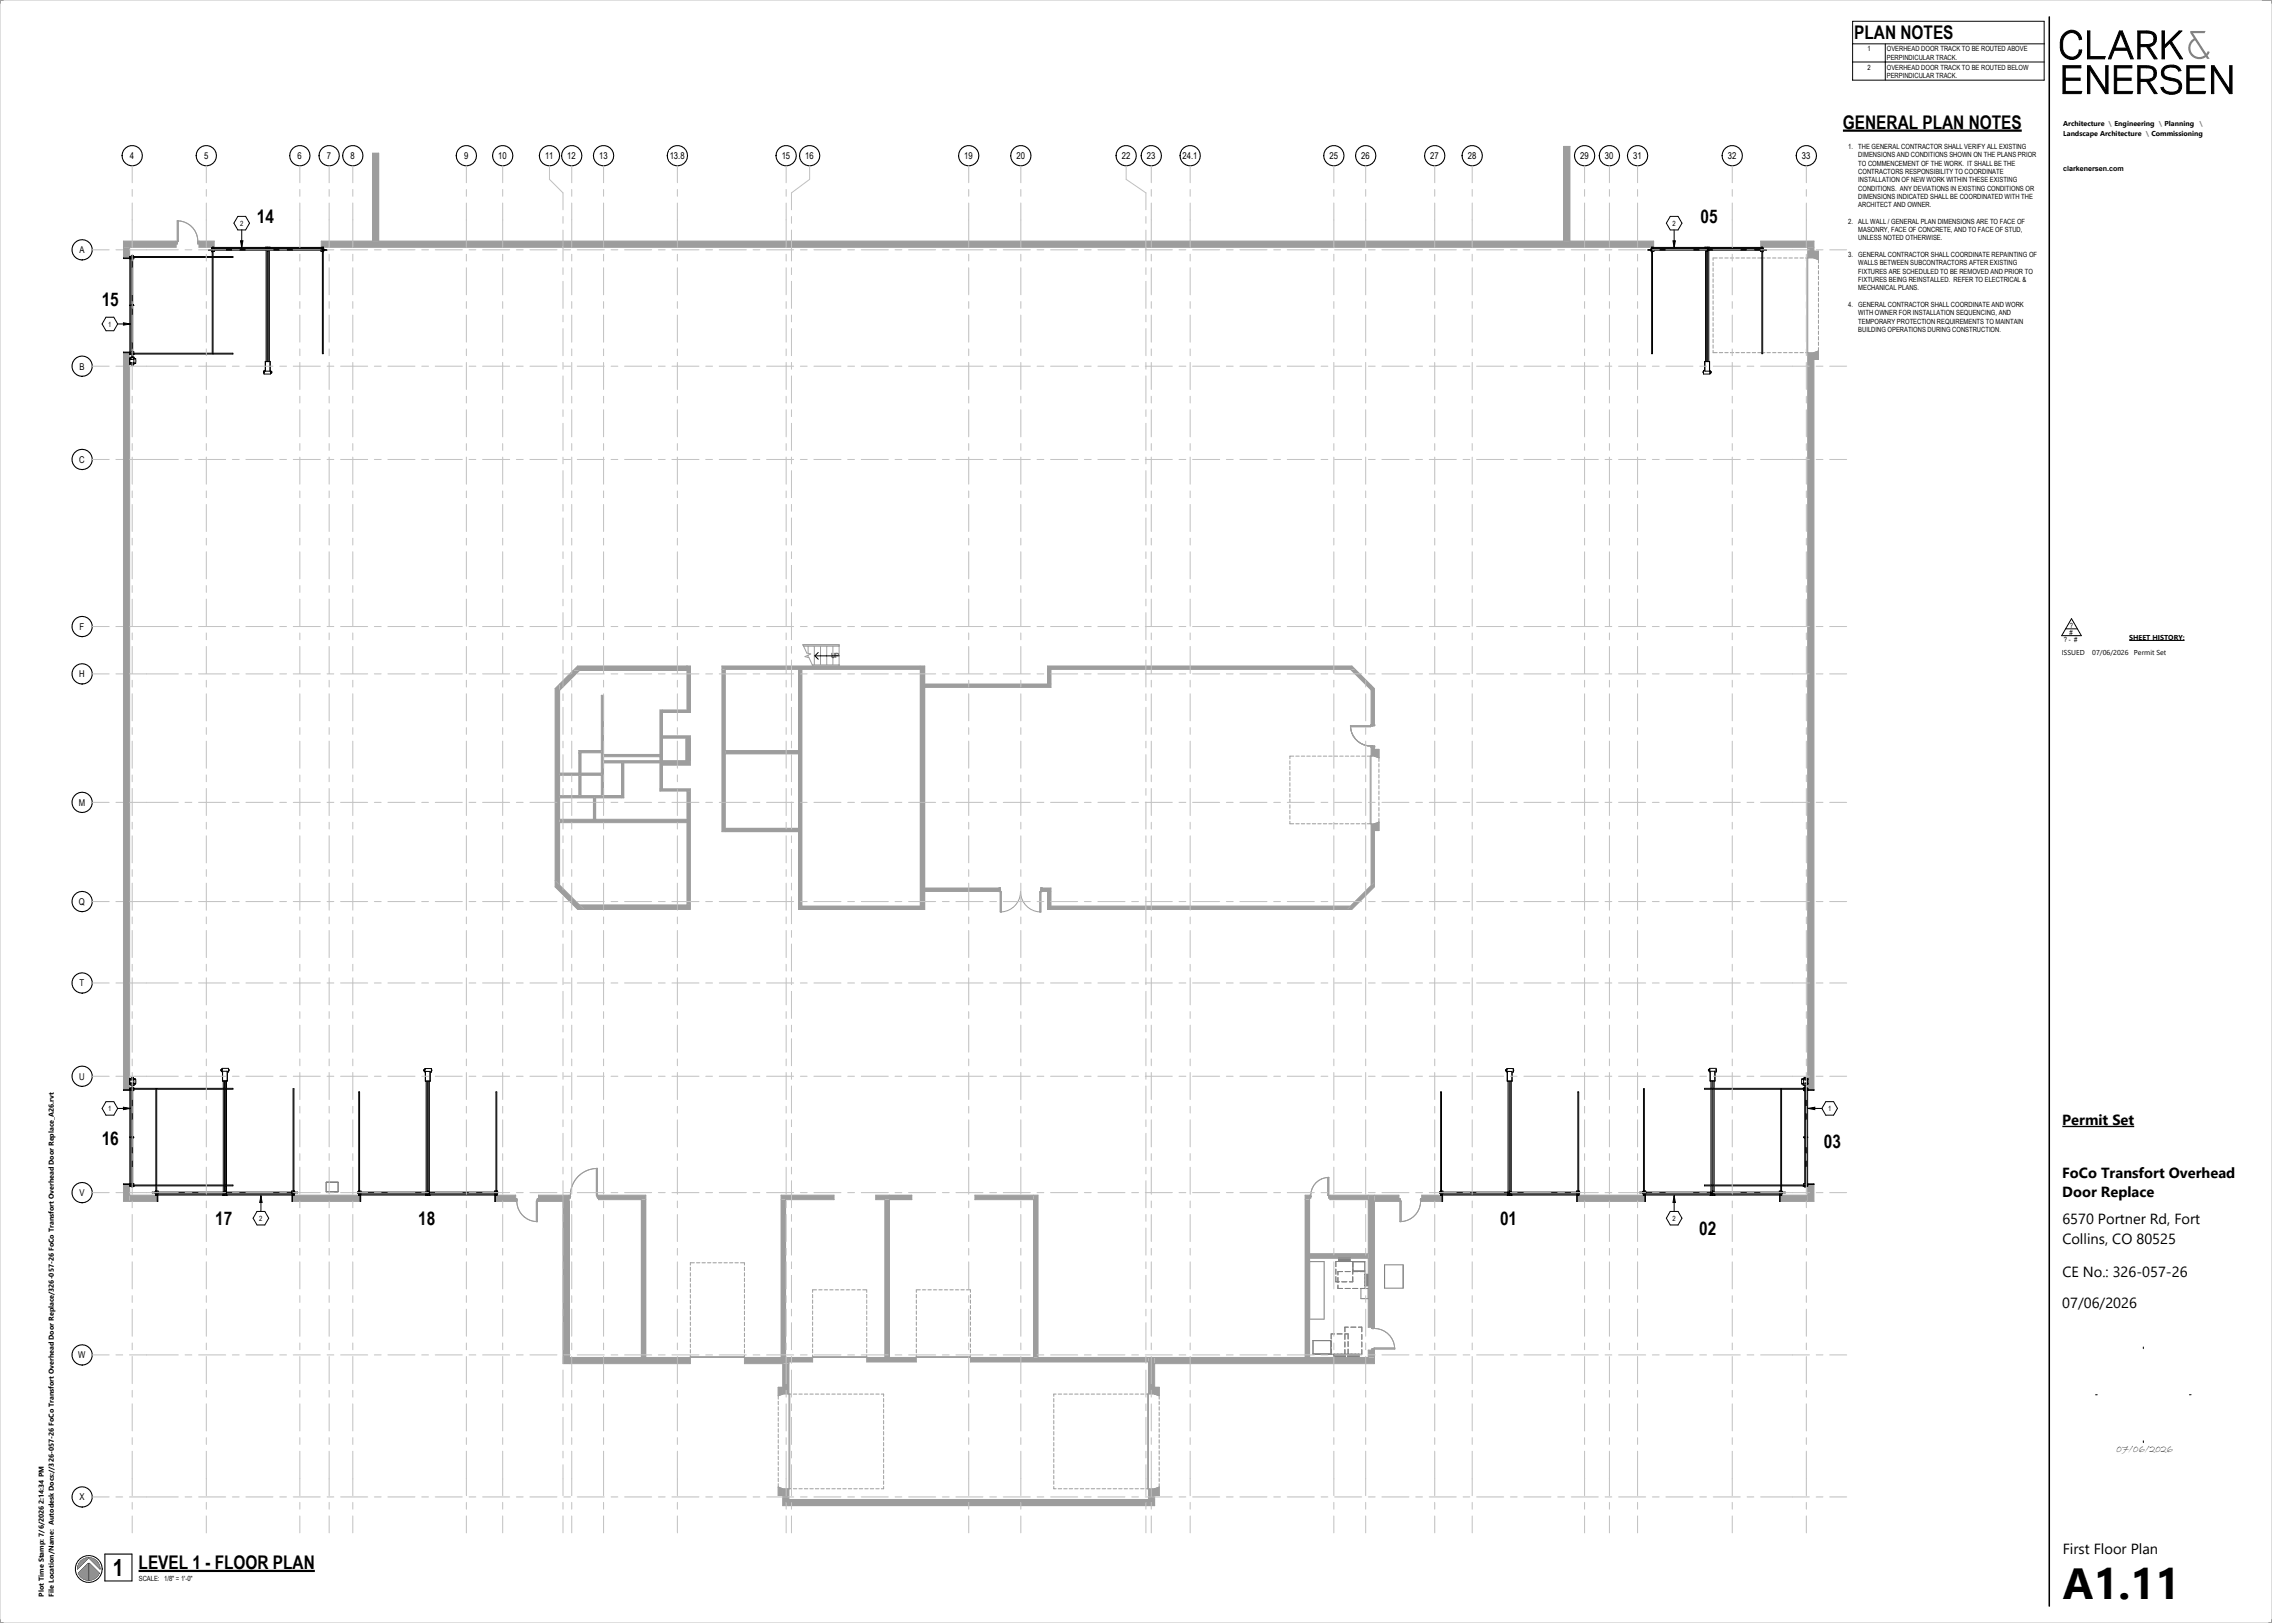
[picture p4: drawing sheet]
<svg xmlns="http://www.w3.org/2000/svg" width="1067mm" height="762mm" viewBox="0 0 1067 762" stroke-linecap="round" stroke-linejoin="round" font-family="sans-serif">
<defs><g id="words">
<text font-size="20.5" x="969" y="751">A1.11</text>
<text font-size="11.1" x="53" y="740">1</text>
<g font-size="8.8">
<text x="871" y="18">PLAN NOTES</text>
<text x="865" y="60">GENERAL PLAN NOTES</text>
<text x="121" y="105">14</text>
<text x="798" y="105">05</text>
<text x="48" y="144">15</text>
<text x="48" y="538">16</text>
<text x="856" y="539">03</text>
<text x="101" y="575">17</text>
<text x="196" y="575">18</text>
<text x="704" y="575">01</text>
<text x="798" y="580">02</text>
<text x="65" y="737">LEVEL 1 - FLOOR PLAN</text>
</g>
<g font-size="6.9">
<text x="968" y="528">Permit Set</text>
<text x="968" y="553">FoCo Transfort Overhead</text>
<text x="968" y="562">Door Replace</text>
<text x="968" y="575">6570 Portner Rd, Fort</text>
<text x="968" y="584">Collins, CO 80525</text>
<text x="968" y="600">CE No.: 326-057-26</text>
<text x="968" y="614">07/06/2026</text>
<text x="969" y="730">First Floor Plan</text>
</g>
<text font-size="4.9" x="994" y="682">07/06/2026</text>
<g font-size="4.4">
<text x="61" y="75">4</text>
<text x="96" y="75">5</text>
<text x="140" y="75">6</text>
<text x="153" y="75">7</text>
<text x="165" y="75">8</text>
<text x="218" y="75">9</text>
<text x="234" y="75">10</text>
<text x="256" y="75">11</text>
<text x="266" y="75">12</text>
<text x="281" y="75">13</text>
<text x="314" y="75">13.8</text>
<text x="367" y="75">15</text>
<text x="378" y="75">16</text>
<text x="453" y="75">19</text>
<text x="477" y="75">20</text>
<text x="527" y="75">22</text>
<text x="538" y="75">23</text>
<text x="555" y="75">24.1</text>
<text x="624" y="75">25</text>
<text x="639" y="75">26</text>
<text x="672" y="75">27</text>
<text x="689" y="75">28</text>
<text x="742" y="75">29</text>
<text x="754" y="75">30</text>
<text x="767" y="75">31</text>
<text x="811" y="75">32</text>
<text x="846" y="75">33</text>
<text x="37" y="119">A</text>
<text x="37" y="173">B</text>
<text x="37" y="217">C</text>
<text x="37" y="296">F</text>
<text x="37" y="318">H</text>
<text x="37" y="378">M</text>
<text x="37" y="425">Q</text>
<text x="37" y="463">T</text>
<text x="37" y="507">U</text>
<text x="37" y="561">V</text>
<text x="37" y="638">W</text>
<text x="37" y="704">X</text>
</g>
<g font-size="3.4">
<text x="877" y="24">1</text>
<text x="886" y="24">OVERHEAD DOOR TRACK TO BE ROUTED ABOVE</text>
<text x="886" y="28">PERPINDICULAR TRACK.</text>
<text x="877" y="33">2</text>
<text x="886" y="33">OVERHEAD DOOR TRACK TO BE ROUTED BELOW</text>
<text x="886" y="37">PERPINDICULAR TRACK.</text>
<text x="969" y="59">Architecture \ Engineering \ Planning</text>
<text x="969" y="64">Landscape Architecture \ Commissioning</text>
<text x="868" y="70">1.</text>
<text x="873" y="70">THE GENERAL CONTRACTOR SHALL VERIFY ALL EXISTING</text>
<text x="873" y="74">DIMENSIONS AND CONDITIONS SHOWN ON THE PLANS PRIOR</text>
<text x="873" y="78">TO COMMENCEMENT OF THE WORK. IT SHALL BE THE</text>
<text x="873" y="82">CONTRACTORS RESPONSIBILITY TO COORDINATE</text>
<text x="969" y="80">clarkenersen.com</text>
<text x="873" y="86">INSTALLATION OF NEW WORK WITHIN THESE EXISTING</text>
<text x="873" y="89">CONDITIONS. ANY DEVIATIONS IN EXISTING CONDITIONS OR</text>
<text x="873" y="93">DIMENSIONS INDICATED SHALL BE COORDINATED WITH THE</text>
<text x="873" y="97">ARCHITECT AND OWNER.</text>
<text x="113" y="106">2</text>
<text x="785" y="106">2</text>
<text x="868" y="105">2.</text>
<text x="873" y="105">ALL WALL / GENERAL PLAN DIMENSIONS ARE TO FACE OF</text>
<text x="873" y="109">MASONRY, FACE OF CONCRETE, AND TO FACE OF STUD,</text>
<text x="873" y="113">UNLESS NOTED OTHERWISE.</text>
<text x="868" y="121">3.</text>
<text x="873" y="121">GENERAL CONTRACTOR SHALL COORDINATE REPAINTING OF</text>
<text x="873" y="125">WALLS BETWEEN SUBCONTRACTORS AFTER EXISTING</text>
<text x="873" y="128">FIXTURES ARE SCHEDULED TO BE REMOVED AND PRIOR TO</text>
<text x="873" y="132">FIXTURES BEING REINSTALLED. REFER TO ELECTRICAL &amp;</text>
<text x="873" y="136">MECHANICAL PLANS.</text>
<text x="868" y="144">4.</text>
<text x="873" y="144">GENERAL CONTRACTOR SHALL COORDINATE AND WORK</text>
<text x="873" y="148">WITH OWNER FOR INSTALLATION SEQUENCING, AND</text>
<text x="51" y="153">1</text>
<text x="873" y="152">TEMPORARY PROTECTION REQUIREMENTS TO MAINTAIN</text>
<text x="873" y="156">BUILDING OPERATIONS DURING CONSTRUCTION.</text>
<text x="972" y="298">#</text>
<text x="972" y="295">?</text>
<text x="969" y="301">? - #</text>
<text x="1000" y="300">SHEET HISTORY:</text>
<text x="390" y="309">UP</text>
<text x="968" y="308">ISSUED</text>
<text x="982" y="308">07/06/2026</text>
<text x="1002" y="308">Permit Set</text>
<text x="51" y="522">1</text>
<text x="858" y="522">1</text>
<text x="122" y="573">2</text>
<text x="785" y="573">2</text>
<text x="65" y="742">SCALE: 1/8&quot; = 1'-0&quot;</text>
<text x="21" y="750" transform="rotate(-90 21 750)">Plot Time Stamp: 7/6/2026 2:14:34 PM</text>
<text x="25" y="750" transform="rotate(-90 25 750)">File Location/Name: Autodesk Docs://326-057-26 FoCo Transfort Overhead Door Replace/326-057-26 FoCo Transfort Overhead Door Replace_A26.rvt</text>
</g>
<text font-size="3.4" fill="#808080" x="1033" y="59">\</text>
</g></defs>
<g fill="#808080">
<path d="M626 636h6v1h-6z"/>
<path d="M633 636h5v1h-5z"/>
<path d="M641 598h1v6h-1z"/>
<path d="M629 591h5v1h-5z"/>
</g>
<g fill="#9d9d9d">
<path d="M264 564h3v76h-3z"/>
<path d="M370 704h172v3h-172z"/>
<path d="M542 637h103v3h-103z"/>
<path d="M613 563h2v74h-2z"/>
<path d="M615 589h27v2h-27z"/>
<path d="M281 561h22v2h-22z"/>
<path d="M301 563h2v74h-2z"/>
<path d="M411 561h7v2h-7z"/>
<path d="M367 563h2v74h-2z"/>
<path d="M415 563h3v74h-3z"/>
<path d="M485 561h2v76h-2z"/>
<path d="M458 561h27v2h-27z"/>
<path d="M418 561h10v2h-10z"/>
<path d="M367 561h25v2h-25z"/>
<path d="M852 118h2v4l-2-1z"/>
<path d="M852 166l2-1v4h-2z"/>
<path d="M365 698l3 1v3h-3z"/>
<path d="M365 651h3v4h-3z"/>
<path d="M542 651h2v4h-2z"/>
<path d="M542 699l2-1v4h-2z"/>
<path d="M261 323l2-2v95l-2-3z"/>
<path d="M272 425h52v2h-50z"/>
<path d="M492 313h143l1 1h-144z"/>
<path d="M263 321l6-6h3l-9 9z"/>
<path d="M261 413l13 14h-3l-10-11z"/>
<path d="M634 314h2l8 8v2z"/>
<path d="M633 427l12-13v2l-10 11z"/>
<path d="M323 313h1v21h-1z"/>
<path d="M339 314h2v76h-2z"/>
<path d="M375 314h2v113h-2z"/>
<path d="M432 313h2v114h-2z"/>
<path d="M492 314h1v7h-1z"/>
<path d="M434 321h59v2h-59z"/>
<path d="M377 425h55v2h-55z"/>
<path d="M269 315l2-2h52v2z"/>
<path d="M341 352h34v2h-34z"/>
<path d="M341 389h34v1h-34z"/>
<path d="M339 313h93v1h-93z"/>
<path d="M492 419h1v8h-1z"/>
<path d="M493 425h141l-1 2h-140z"/>
<path d="M645 387l2-1v4h-2z"/>
<path d="M645 352h2v4l-2-1z"/>
<path d="M263 385h60v1h-60z"/>
<path d="M310 370h14v1h-14z"/>
<path d="M310 333h1v37h-1z"/>
<path d="M311 357h13v2h-13z"/>
<path d="M311 345h13v2h-13z"/>
<path d="M311 333h12v1h-12z"/>
<path d="M323 371h1v54h-1z"/>
<path d="M322 347h2v10h-2z"/>
<path d="M283 357h27v1h-27z"/>
<path d="M283 354h27v1h-27z"/>
<path d="M272 352h10v1h-10z"/>
<path d="M282 326h1v48h-1z"/>
<path d="M263 363h19v1h-19z"/>
<path d="M263 374h20v1h-20z"/>
<path d="M292 358h1v17h-1z"/>
<path d="M279 375h1v10h-1z"/>
<path d="M283 374h9v1h-9z"/>
<path d="M175 72h3v41h-3z"/>
<path d="M734 69h3v44h-3z"/>
<path d="M827 113v3h25v-3zM151 113v3h625v-3zM93 113v3h8v-3zM58 113v3h25v-3z"/>
<path d="M849 556v8h3v-8zM849 166v346h3v-346zM849 116v5h3v-5z"/>
<path d="M58 556v8h3v-8zM58 166v346h3v-346zM58 116v5h3v-5z"/>
<path d="M253 561v3h14v-3zM233 561v3h9v-3zM137 561v3h32v-3zM61 561v3h13v-3z"/>
<path d="M350 637v3h20v-3zM267 637v3h57v-3z"/>
<path d="M368 699v8h2v-8zM368 640v15h2v-15z"/>
<path d="M539 699v5h3v-5zM539 637v18h3v-18z"/>
<path d="M642 634v3h3v-3zM642 561v62h3v-62z"/>
<path d="M836 561v3h13v-3zM741 561v3h31v-3zM668 561v3h9v-3zM645 561v3h12v-3z"/>
<path d="M667 563v1h1v-1zM657 563v1v-1z"/>
<path d="M624 561v2h18v-2zM613 561v2h2v-2z"/>
<path d="M644 633v1h1v-1zM644 623v1h1v-1z"/>
<path d="M624 561v1v-1zM615 561v1v-1z"/>
<path d="M456 637v2h83v-2zM407 637v2h23v-2zM370 637v2h12v-2z"/>
<path d="M280 561v1h1v-1zM267 561v1h1v-1z"/>
<path d="M242 563v1h1v-1zM252 563v1h1v-1z"/>
<path d="M83 113v2v-2zM93 113v2v-2z"/>
<path d="M644 387v29l1-2v-27zM644 351v4h1v-4zM644 322v18h1v-17z"/>
<path d="M489 417v2h4v-2zM434 417v2h35v-2z"/>
<path d="M489 417v1v1v-2zM469 417v2h1v-2z"/>
<path d="M644 350v1h1v-1zM644 340v1h1v-1z"/>
<path d="M272 364v10h1v-10zM272 353v10h1v-10z"/>
</g>
<g fill="none" stroke="#808080" stroke-width=".47">
<path d="M153 555h6v5h-6zM615 592h7v27h-7zM627 595v-3h8v6M627 596v2M627 599v3h2M628 600v2M629 592v-1h5v1M630 597h-2v2M632 597h2M635 597h3M635 599v3h-1M635 592h6v5h-6"/>
<path d="M639 597h2v8M641 598h1v6h-1M650 594h9v11h-9zM628 603v2h2M630 602h2M632 605h2M635 605h3M639 605h3v5h-3v-5M626 636v1h6v-1M627 626h-2v3M628 626h2M631 626h2v3"/>
<path d="M631 626v3M631 630v2M631 634v2M633 636v1h5v-1M633 630v2M633 633v3M633 623h-2v2M634 623h3M638 623h1v2M639 634v2h-22v-7h8v7M639 626v3M639 630v2"/>
</g>
<g fill="none" stroke="#9d9d9d" stroke-width=".47">
<path d="M175 72h3v41h556v-44h3v44h39v3h-625v-3h24zM58 113h25v3h-22v5h-3zM83 104a10 10 0 0 1 10 9M83 104h1v9h-1M83 104v11M83 114h.1M84 104a10 10 0 0 1 9 9M93 113h.1M93 113v2M93 114h.1M93 113h8v3h-8zM852 118h2v6"/>
<path d="M804 123v2M804 126v1M804 128v2M804 131v2M804 134v1M804 136v2M804 139v1M806 121h-2v1M807 121h2M810 121h1M812 121h2M815 121h2"/>
<path d="M818 121h1M820 121h2M823 121h1M825 121h2M828 121h1M830 121h1M832 121h2M835 121h1M837 121h2M840 121h2M843 121h1M845 121h2"/>
<path d="M848 121h4M848 121v45M852 121v-8h-25v3h22v396h3v-346M852 121l2 1M854 125v1M854 127v2M854 130v1M854 132v2M854 135v1M854 137v2M854 140v2M804 141v2"/>
<path d="M804 144v1M804 146v2M804 149v2M804 152v1M804 154v2M804 157v1M804 159v2M854 143v1M854 145v2M854 148v1M854 150v2M854 153v1"/>
<path d="M854 155v2M854 158v2M58 166h3v346h-3zM804 164v2h2M804 162v1M807 166h2M810 166h1M812 166h2M815 166h2M818 166h1M820 166h2M823 166h1"/>
<path d="M825 166h2M828 166h1M830 166h1M832 166h2M835 166h1M837 166h2M840 166h2M843 166h1M845 166h2M848 166h4M854 161v1M854 163v6h-2"/>
<path d="M854 165l-2 1M323 313v20h-13v21h-27v-28h-1v26h-10v11h-9v-39l9-9h51M341 314h34v38h-34zM377 314h55v111h-55zM377 303h17M379 303v4M379 308v1M381 312h13M382 313l-2-4-2-1 3-1h-2l-2-4h17v10M382 303v9M385 303v9M388 303v9"/>
<path d="M391 303v9M261 323l10-10h53v21h-13v11h13v14h-13v11h13v57h-53l-10-11zM273 353h9v10h-9zM283 355h27v2h-27zM283 358h9v16h-9zM293 358h17v13h13v14h-43v-10h13zM311 347h11v10h-11zM341 354h34v35h-34zM606 357v2M606 360v1M607 355h-1v1M608 355h2"/>
<path d="M611 355h2M614 355h1M616 355h2M619 355h1M621 355h2M624 355h2M626 355h2M629 355h2M632 355h1M634 341a10 10 0 0 0 10 9M634 341h11v-18l-10-10h-143v8h-58v-8h-95v77h36v37h59v-8h36v9M634 355h2"/>
<path d="M637 355h1M639 355h2M642 355h3M643 355v32M644 340v-16l-10-10h-141v9h-59v94h35M644 351v65l-10 9h-141v-8h-4M644 341h.1M644 350h.1M645 341h.1M645 350h.1M645 352h2v5M645 355l2 1"/>
<path d="M645 351h-1v-1h1v5M645 340h-1v1h-10M647 358v2M263 364h9v10h-9zM263 375h16v10h-16zM273 364h9v10h-9zM606 362v2M606 365v2M606 368v1M606 370v2M606 373v1M606 375v2"/>
<path d="M606 378v1M647 361v2M647 364v1M647 366v2M647 369v1M647 371v2M647 374v2M647 377v1M647 379v2M263 386h60v39h-51l-9-9zM606 386v1h1M606 380v2"/>
<path d="M606 383v2M608 387h2M611 387h2M614 387h1M616 387h2M619 387h1M621 387h2M624 387h2M626 387h2M629 387h2M632 387h1M634 387h2"/>
<path d="M637 387h1M639 387h2M642 387h3M645 387v29l-10 11h-143v-8h-4v9M647 386l-2 1M647 384v6h-2M647 382v1M469 419v-2h1v11M489 419v-2v11h-1M488 428a9 9 0 0 1-9-9 9 9 0 0 1-9 9M58 556h3v5h13v3h-16zM280 549a13 13 0 0 0-12 12"/>
<path d="M280 549v12h23v76h64v-76h25v2h-23v74h46v-74h-4v-2h17v2h-10v74h67v-74h-27v-2h29v76h126v-76h2M280 549h.1M280 549v13h1M623 553a8 8 0 0 0-8 8M623 553v8h34v3M623 553h1M624 553a8 8 0 0 0-9 8M624 553v9M137 561h32v3h-32zM242 563h1v1M243 564h-10v-3h9v3M243 563h.1"/>
<path d="M243 564a10 10 0 0 0 9 10M252 574v-10h12v76h60v-4M252 574h.1M252 563h.1M253 563h-1v11M267 561v76h34v-74h-20v-2M268 561h-15v3M268 561v1h-1M268 562h.1M280 562h.1M615 561v28h27v-26h-18v-2M615 561v1"/>
<path d="M615 562h1M616 562h.1M624 562h.1M657 563v11M657 574h1M657 563h1M658 563h.1M658 574v-10h-13v59h-3v-32h-27v46h27v-3h3v6h-103v15M667 563h.1M667 564a10 10 0 0 1-9 10M667 564a10 10 0 0 1-10 10M667 564h10v-3h-9v3"/>
<path d="M668 563h-1v1M741 561h31v3h-31zM836 561h13v-5h3v8h-16zM324 595v2M324 598v1M326 593h-2v1M327 593h2M330 593h1M332 593h2M335 593h1M337 593h2M340 593h2"/>
<path d="M343 593h1M345 593h2M348 593h2v1M350 595v2M350 598v1M324 600v2M324 603v1M324 605v2M324 608v1M324 610v2M324 613v2M324 616v1"/>
<path d="M324 618v2M350 600v2M350 603v1M350 605v2M350 608v1M350 610v2M350 613v2M350 616v1M350 618v2M382 608v1M382 610v2M382 613v2"/>
<path d="M382 616v1M382 618v2M383 606h-1v1M384 606h2M387 606h2M390 606h1M392 606h2M395 606h1M397 606h2M400 606h2M402 606h2M405 606h2v1"/>
<path d="M407 608v1M407 610v2M407 613v2M407 616v1M407 618v2M430 608v1M430 610v2M430 613v2M430 616v1M430 618v2M432 606h-2v1M433 606h2"/>
<path d="M436 606h1M438 606h2M441 606h1M443 606h2M446 606h2M449 606h1M451 606h2M454 606h2v1M456 608v1M456 610v2M456 613v2M456 616v1"/>
<path d="M456 618v2M324 621v1M324 623v2M324 626v2M324 628v2M324 631v2M324 634v1M324 637h26M350 636v4h18v15M350 621v1M350 623v2M350 626v2"/>
<path d="M350 628v2M350 631v2M350 634v1M382 636v3h-12v65h169v-65h-83v-3M382 621v1M382 623v2M382 626v1M382 628v2M382 631v2M382 634v1M382 637h25M407 636v3h23v-3"/>
<path d="M407 621v1M407 623v2M407 626v1M407 628v2M407 631v2M407 634v1M430 621v1M430 623v2M430 626v1M430 628v2M430 631v2M430 634v1"/>
<path d="M430 637h26M456 621v1M456 623v2M456 626v1M456 628v2M456 631v2M456 634v1M644 623v1h1M645 633h.1M645 624h.1M645 624a10 10 0 0 1 10 9M645 623v1"/>
<path d="M655 633h-10v1M655 633h.1M655 633h-11v1M365 658v1M368 655h4M368 651h-3v6M368 655h-3M371 655v44M373 655h1M375 655h2M378 655h1M380 655h2"/>
<path d="M383 655h1M385 655h2M388 655h2M391 655h1M393 655h2M396 655h1M398 655h2M401 655h1M403 655h2M406 655h2M409 655h1M411 655h2"/>
<path d="M414 655h1v1M415 657v1M415 659v2M495 657v1M495 659v2M496 655h-1v1M497 655h1M499 655h2M502 655h2M505 655h1M507 655h2M510 655h1"/>
<path d="M512 655h2M515 655h2M518 655h1M520 655h2M523 655h1M525 655h2M528 655h1M530 655h2M533 655h2M536 655h1M538 655h4M539 655v44"/>
<path d="M542 651h2v6M542 655h2M544 658v1M365 660v2M365 663v2M365 666v1M365 668v2M365 671v1M365 673v2M365 676v2M365 679v1M415 662v1"/>
<path d="M415 664v2M415 667v2M415 670v1M415 672v2M415 675v1M415 677v2M415 680v1M495 662v1M495 664v2M495 667v2M495 670v1M495 672v2"/>
<path d="M495 675v1M495 677v2M495 680v1M544 660v2M544 663v2M544 666v1M544 668v2M544 671v1M544 673v2M544 676v2M544 679v1M365 681v2"/>
<path d="M365 684v1M365 686v2M365 689v1M365 691v2M365 694v2M365 697v5h3M365 698l3 1M368 699v8h174v-8M368 699h4M373 699h1M375 699h2M378 699h1"/>
<path d="M380 699h2M383 699h1M385 699h2M388 699h2M391 699h1M393 699h2M396 699h1M398 699h2M401 699h1M403 699h2M406 699h2M409 699h1"/>
<path d="M411 699h2M415 698v1h-1M415 682v2M415 685v2M415 688v1M415 690v2M415 693v1M415 695v2M495 698v1h1M495 682v2M495 685v2M495 688v1"/>
<path d="M495 690v2M495 693v1M495 695v2M497 699h1M499 699h2M502 699h2M505 699h1M507 699h2M510 699h1M512 699h2M515 699h2M518 699h1"/>
<path d="M520 699h2M523 699h1M525 699h2M528 699h1M530 699h2M533 699h2M536 699h1M538 699h4M544 697v5h-2M544 681v2M544 684v1M544 686v2"/>
<path d="M544 689v1M544 691v2M544 694v2M544 698l-2 1"/>
</g>
<g fill="none" stroke="#000" stroke-width=".47">
<path d="M99 117h-1l1 1M99 117h.1M99 118h.1M100 117h.1M100 117v1M100 118h.1M100 117h51M100 116v1M101 118h24M101 117v1h-1M101 117h24M125 116h.1"/>
<path d="M125 116v54M125 117v53M125 117h1M125 118h1M126 117v1v-1M126 117h-1M126 116h.1M126 118h.1M126 117h.1M126 117v53M126 116v54M127 116v2"/>
<path d="M127 117h24M127 116h.1M151 118h-25M151 117v1M151 116v1M152 117l-1-1v50h1v-50h-52v50v-50v1M152 117v1M152 117h.1M152 117h1l-1 1M775 117h-1l1 1M775 118h.1M775 117h.1"/>
<path d="M775 117v1M776 116v50v-50v1M776 117h51M776 116v1M777 118h24M777 117v1h-1M777 117h24M800 116h.1M801 116v54M801 117h.1M801 118h.1M801 117v53"/>
<path d="M802 117l-1 1M802 117h-1M802 116h.1M802 118h.1M802 117h.1M802 117v53M802 116v54M802 117h25M803 116h.1M827 118h-25M827 117v1M827 116v1"/>
<path d="M828 117l-1-1v50h1v-50h-53l1 2M828 117v1M828 117h.1M828 117h1l-1 1M61 120v46M61 120h.1M61 120v1h39M61 121v45M62 120h1M62 120h.1M62 122v21M63 121v1h-2"/>
<path d="M63 120h.1M100 120h-39v1h-3h3M100 120h9v1h-9M61 143h.1M61 143h2M62 143h1M62 143v22M63 143h-1M63 143h.1M61 170v1M61 170h2M61 169v-1v3h2"/>
<path d="M61 169h.1M61 169h2M61 166h.1M61 166l-3-1h3v1h48h-9M61 165h2v1M62 166h1M62 171h.1M62 171h1M62 169h.1M62 170v1M62 168h1M62 167v1"/>
<path d="M63 171h.1M63 166h-1M63 170h.1M63 169h.1M63 168h-2v1M64 168h-1v3M64 168h.1M64 171h.1M64 171h-3M64 168v3M100 166h-39M124 175h.1"/>
<path d="M124 174h.1M125 174h-1v2h3v-2M125 170h2M127 174v-4h-2v4h2M127 175h.1M127 174v1M127 174h.1M127 175h1h-1M800 175h.1M800 174h.1M800 174v2h3v-6h-3v4h3M800 170h3v4"/>
<path d="M803 174h.1M803 175h.1M803 174v1M803 175h1h-1M383 308h11M383 308l1 2M384 306l-1 2M61 511v46M61 507h.1M61 509h.1M61 506v1M61 507h3"/>
<path d="M61 507h2M61 509h2M61 511h12M61 511h.1M61 511v45M62 511h1M62 506h.1M62 506h1M62 507h.1M62 509h.1M62 509h1M62 512v22"/>
<path d="M62 510v1M63 506h.1M63 511h-1M63 507h.1M63 509h.1M63 511v1h-2M63 506v3h1M63 507l-2-1v3M64 507h.1M64 507v2M64 509h.1M74 511h35h-48v1h-3h3"/>
<path d="M104 502v1M104 503h.1M104 502h.1M104 503h3v4h-2v-4M104 502h3v1v5h-3zM105 508v3M105 511v45M106 508v3M106 511v45M107 503h.1M107 502h.1M199 502v1z"/>
<path d="M199 503h.1M199 502h.1M199 503h3v5h-2v-5M199 502h1M199 502v1M200 503v-1h3v1h-1M200 508v53M201 508v52h-1M201 508v52M202 508v53M203 502h.1M203 502v1"/>
<path d="M707 502v1zM707 503h.1M707 502h.1M707 503h3v5h-2v-5M707 502h1M707 502v1M708 503v-1h3v1h-1M708 508v53M709 508v52h-1M709 508v52M710 508v53M711 502h.1"/>
<path d="M711 502v1M803 502v1M803 503h.1M803 502h.1M803 503h2v5h-2v-5M803 503v-1h3v1h-1M803 507h2M803 508v3M803 511v45M804 508v3M804 511v45M805 508v3"/>
<path d="M805 511v45M806 503h.1M806 502v1M836 511h-36h49v46h-12M846 507h.1M847 507l2-1v3M847 506v3h-1v-2M847 511v1h1M847 507h2M847 511h1M847 506h1M847 506h.1"/>
<path d="M847 509l1 1M847 510v1M847 512v22M848 506h.1M848 507h.1M848 512v22M848 509v2M848 509h.1M848 511v45M848 512h4h-3M848 511h.1M848 509h-1"/>
<path d="M848 511h-11M849 507h.1M849 509h.1M849 507h-3M849 509h-2M61 534h.1M61 534h2h-2M62 534h.1M62 534v22M63 534h-1M847 534h.1M847 534h1"/>
<path d="M847 534v22M848 534v22M848 534h-1h1M849 534h.1M61 556h.1M61 557h.1M61 556h-3h3v1h12M61 556h2M62 557h1M62 557h.1M63 557h.1M73 560h-2h2"/>
<path d="M73 559v1M73 556h-12v1M74 559v2M74 556h35v1h-35M74 560h31M105 560h.1M105 557v4M105 557v3M105 560h1M106 559h.1M106 559v2M106 557v3"/>
<path d="M106 557v4M106 560h.1M106 560h31M138 559h-1v2M138 559h.1M138 559v1M138 560h2h-2M168 560h.1M168 559v1M169 559v2M169 560h31M200 560h.1"/>
<path d="M201 560h.1M201 559h.1M201 559v2M202 560h.1M202 560h30M233 559h-1v2M233 559h.1M233 559v1M234 560h.1M676 560h.1M676 559v1M677 559v2"/>
<path d="M677 560h31M708 560h.1M709 560h.1M709 559h.1M709 559v2M710 560h.1M710 560h30M741 559h-1v2M741 559h.1M741 559v1M742 560h.1M771 560h-1h1"/>
<path d="M772 559v1M772 559h1v2M773 560h30M803 560h.1M803 557v4M804 557v3h-1M804 560h.1M804 559h.1M804 559v2M804 557v3M805 557v4M805 560h.1"/>
<path d="M805 560h30M836 559h-1v2M836 556h-36v1h36M837 556h12l-2 1M837 559h.1M837 559v1M837 560h1h-1M847 557h.1M847 557h1M848 557h.1M848 556h-1M849 556h.1"/>
<path d="M849 556h3h-4M73 561h.1M74 561h64M74 561v3v-3h-1v-50h1l-1 50M74 561h63M104 561h3M106 561h.1M137 561v3v-3h1v-50v50M138 561h.1M168 561h.1M169 561h64M169 561v3v-3h-1v-48h1v48h-1"/>
<path d="M200 561h2M201 561h.1M202 560h-1M233 561l-1 3v-3h1v-48v48M676 561h.1M677 561h64M677 561v3v-3h-1v-48h1v48h-1M708 561h2M709 561h.1M710 560h-1M741 561l-1 3v-3h1v-48v48M772 561h.1"/>
<path d="M772 561h64M772 561l1 3v-3h-1v-50v50M803 561h2M804 561h.1M805 560h-1M836 561v3v-3h1v-50h-1v50h1M837 561h.1"/>
</g>
<circle cx="39" cy="117" r="5" fill="none" stroke="#000" stroke-width=".51"/>
<path d="M37 115h3v5h-3z" fill="#fff"/>
<g fill="none" stroke="#c0c0c0" stroke-width=".47">
<path d="M43 117h8M54 117h4M61 117h23M87 117h3M93 117h13M109 117h3M115 117h13M131 117h4M138 117h12M154 117h3M160 117h13M176 117h3"/>
<path d="M182 117h13M198 117h3M204 117h13M220 117h3M227 117h12M242 117h4M249 117h13M265 117h3M271 117h13M287 117h3M293 117h13M309 117h3"/>
<path d="M315 117h13M331 117h4M338 117h12M354 117h3M360 117h13M376 117h3M382 117h13M398 117h3M404 117h13M420 117h3M427 117h12M442 117h4"/>
<path d="M449 117h13M465 117h3M471 117h13M487 117h3M493 117h13M509 117h3M516 117h12M531 117h4M538 117h12M554 117h3M560 117h13M576 117h3"/>
<path d="M582 117h13M598 117h3M604 117h13M620 117h3M627 117h12M643 117h3M649 117h13M665 117h3M671 117h13M687 117h3M693 117h13M709 117h3"/>
<path d="M716 117h12M731 117h4M738 117h12M754 117h3M760 117h13M776 117h3M782 117h13M798 117h3M804 117h13M820 117h3M827 117h23M853 117h3"/>
<path d="M859 117h8"/>
</g>
<circle cx="62" cy="73" r="5" fill="none" stroke="#000" stroke-width=".51"/>
<path d="M61 71h2v5h-2z" fill="#fff"/>
<g fill="none" stroke="#c0c0c0" stroke-width=".47">
<path d="M62 78v8M62 89v3M62 95v21M62 119v4M62 126v12M62 142v3M62 148v13M62 164v3M62 170v13M62 186v3M62 192v13M62 208v3"/>
<path d="M62 215v12M62 230v4M62 237v13M62 253v3M62 259v13M62 275v3M62 281v13M62 297v3M62 304v12M62 319v4M62 326v12M62 342v3"/>
<path d="M62 348v13M62 364v3M62 370v13M62 386v3M62 392v13M62 408v3M62 415v12M62 431v3M62 437v13M62 453v3M62 459v13M62 475v3"/>
<path d="M62 481v13M62 497v3M62 504v12M62 519v4M62 526v12M62 542v3M62 548v13M62 564v3M62 570v13M62 586v3M62 592v13M62 608v3"/>
<path d="M62 615v12M62 631v3M62 637v13M62 653v3M62 659v13M62 675v3M62 681v21M62 705v4M62 712v8"/>
</g>
<circle cx="97" cy="73" r="5" fill="none" stroke="#000" stroke-width=".51"/>
<path d="M96 71h2v5h-2z" fill="#fff"/>
<g fill="none" stroke="#c0c0c0" stroke-width=".47">
<path d="M97 78v8M97 89v3M97 95v21M97 119v4M97 126v12M97 142v3M97 148v13M97 164v3M97 170v13M97 186v3M97 192v13M97 208v3"/>
<path d="M97 215v12M97 230v4M97 237v13M97 253v3M97 259v13M97 275v3M97 281v13M97 297v3M97 304v12M97 319v4M97 326v12M97 342v3"/>
<path d="M97 348v13M97 364v3M97 370v13M97 386v3M97 392v13M97 408v3M97 415v12M97 431v3M97 437v13M97 453v3M97 459v13M97 475v3"/>
<path d="M97 481v13M97 497v3M97 504v12M97 519v4M97 526v12M97 542v3M97 548v13M97 564v3M97 570v13M97 586v3M97 592v13M97 608v3"/>
<path d="M97 615v12M97 631v3M97 637v13M97 653v3M97 659v13M97 675v3M97 681v21M97 705v4M97 712v8"/>
</g>
<circle cx="155" cy="73" r="5" fill="none" stroke="#000" stroke-width=".51"/>
<path d="M153 71h3v5h-3z" fill="#fff"/>
<g fill="none" stroke="#c0c0c0" stroke-width=".47">
<path d="M155 78v8M155 89v3M155 95v21M155 119v4M155 126v12M155 142v3M155 148v13M155 164v3M155 170v13M155 186v3M155 192v13M155 208v3"/>
<path d="M155 215v12M155 230v4M155 237v13M155 253v3M155 259v13M155 275v3M155 281v13M155 297v3M155 304v12M155 319v4M155 326v12M155 342v3"/>
<path d="M155 348v13M155 364v3M155 370v13M155 386v3M155 392v13M155 408v3M155 415v12M155 431v3M155 437v13M155 453v3M155 459v13M155 475v3"/>
<path d="M155 481v13M155 497v3M155 504v12M155 519v4M155 526v12M155 542v3M155 548v13M155 564v3M155 570v13M155 586v3M155 592v13M155 608v3"/>
<path d="M155 615v12M155 631v3M155 637v13M155 653v3M155 659v13M155 675v3M155 681v21M155 705v4M155 712v8"/>
</g>
<circle cx="219" cy="73" r="5" fill="none" stroke="#000" stroke-width=".51"/>
<path d="M218 71h2v5h-2z" fill="#fff"/>
<g fill="none" stroke="#c0c0c0" stroke-width=".47">
<path d="M219 78v8M219 89v3M219 95v21M219 119v4M219 126v12M219 142v3M219 148v13M219 164v3M219 170v13M219 186v3M219 192v13M219 208v3"/>
<path d="M219 215v12M219 230v4M219 237v13M219 253v3M219 259v13M219 275v3M219 281v13M219 297v3M219 304v12M219 319v4M219 326v12M219 342v3"/>
<path d="M219 348v13M219 364v3M219 370v13M219 386v3M219 392v13M219 408v3M219 415v12M219 431v3M219 437v13M219 453v3M219 459v13M219 475v3"/>
<path d="M219 481v13M219 497v3M219 504v12M219 519v4M219 526v12M219 542v3M219 548v13M219 564v3M219 570v13M219 586v3M219 592v13M219 608v3"/>
<path d="M219 615v12M219 631v3M219 637v13M219 653v3M219 659v13M219 675v3M219 681v21M219 705v4M219 712v8"/>
</g>
<circle cx="283" cy="73" r="5" fill="none" stroke="#000" stroke-width=".51"/>
<path d="M281 71h4v5h-4z" fill="#fff"/>
<g fill="none" stroke="#c0c0c0" stroke-width=".47">
<path d="M283 78v8M283 89v3M283 95v21M283 119v4M283 126v12M283 142v3M283 148v13M283 164v3M283 170v13M283 186v3M283 192v13M283 208v3"/>
<path d="M283 215v12M283 230v4M283 237v13M283 253v3M283 259v13M283 275v3M283 281v13M283 297v3M283 304v12M283 319v4M283 326v12M283 342v3"/>
<path d="M283 348v13M283 364v3M283 370v13M283 386v3M283 392v13M283 408v3M283 415v12M283 431v3M283 437v13M283 453v3M283 459v13M283 475v3"/>
<path d="M283 481v13M283 497v3M283 504v12M283 519v4M283 526v12M283 542v3M283 548v13M283 564v3M283 570v13M283 586v3M283 592v13M283 608v3"/>
<path d="M283 615v12M283 631v3M283 637v13M283 653v3M283 659v13M283 675v3M283 681v21M283 705v4M283 712v8"/>
</g>
<circle cx="369" cy="73" r="5" fill="none" stroke="#000" stroke-width=".51"/>
<path d="M367 71h4v5h-4z" fill="#fff"/>
<g fill="none" stroke="#c0c0c0" stroke-width=".47">
<path d="M369 78v8M369 89v3M369 95v21M369 119v4M369 126v12M369 142v3M369 148v13M369 164v3M369 170v13M369 186v3M369 192v13M369 208v3"/>
<path d="M369 215v12M369 230v4M369 237v13M369 253v3M369 259v13M369 275v3M369 281v13M369 297v3M369 304v12M369 319v4M369 326v12M369 342v3"/>
<path d="M369 348v13M369 364v3M369 370v13M369 386v3M369 392v13M369 408v3M369 415v12M369 431v3M369 437v13M369 453v3M369 459v13M369 475v3"/>
<path d="M369 481v13M369 497v3M369 504v12M369 519v4M369 526v12M369 542v3M369 548v13M369 564v3M369 570v13M369 586v3M369 592v13M369 608v3"/>
<path d="M369 615v12M369 631v3M369 637v13M369 653v3M369 659v13M369 675v3M369 681v21M369 705v4M369 712v8"/>
</g>
<circle cx="455" cy="73" r="5" fill="none" stroke="#000" stroke-width=".51"/>
<path d="M453 71h4v5h-4z" fill="#fff"/>
<g fill="none" stroke="#c0c0c0" stroke-width=".47">
<path d="M455 78v8M455 89v3M455 95v21M455 119v4M455 126v12M455 142v3M455 148v13M455 164v3M455 170v13M455 186v3M455 192v13M455 208v3"/>
<path d="M455 215v12M455 230v4M455 237v13M455 253v3M455 259v13M455 275v3M455 281v13M455 297v3M455 304v12M455 319v4M455 326v12M455 342v3"/>
<path d="M455 348v13M455 364v3M455 370v13M455 386v3M455 392v13M455 408v3M455 415v12M455 431v3M455 437v13M455 453v3M455 459v13M455 475v3"/>
<path d="M455 481v13M455 497v3M455 504v12M455 519v4M455 526v12M455 542v3M455 548v13M455 564v3M455 570v13M455 586v3M455 592v13M455 608v3"/>
<path d="M455 615v12M455 631v3M455 637v13M455 653v3M455 659v13M455 675v3M455 681v21M455 705v4M455 712v8"/>
</g>
<circle cx="541" cy="73" r="5" fill="none" stroke="#000" stroke-width=".51"/>
<path d="M538 71h5v5h-5z" fill="#fff"/>
<g fill="none" stroke="#c0c0c0" stroke-width=".47">
<path d="M541 78v8M541 89v3M541 95v21M541 119v4M541 126v12M541 142v3M541 148v13M541 164v3M541 170v13M541 186v3M541 192v13M541 208v3"/>
<path d="M541 215v12M541 230v4M541 237v13M541 253v3M541 259v13M541 275v3M541 281v13M541 297v3M541 304v12M541 319v4M541 326v12M541 342v3"/>
<path d="M541 348v13M541 364v3M541 370v13M541 386v3M541 392v13M541 408v3M541 415v12M541 431v3M541 437v13M541 453v3M541 459v13M541 475v3"/>
<path d="M541 481v13M541 497v3M541 504v12M541 519v4M541 526v12M541 542v3M541 548v13M541 564v3M541 570v13M541 586v3M541 592v13M541 608v3"/>
<path d="M541 615v12M541 631v3M541 637v13M541 653v3M541 659v13M541 675v3M541 681v21M541 705v4M541 712v8"/>
</g>
<circle cx="626" cy="73" r="5" fill="none" stroke="#000" stroke-width=".51"/>
<path d="M624 71h4v5h-4z" fill="#fff"/>
<g fill="none" stroke="#c0c0c0" stroke-width=".47">
<path d="M626 78v8M626 89v3M626 95v21M626 119v4M626 126v12M626 142v3M626 148v13M626 164v3M626 170v13M626 186v3M626 192v13M626 208v3"/>
<path d="M626 215v12M626 230v4M626 237v13M626 253v3M626 259v13M626 275v3M626 281v13M626 297v3M626 304v12M626 319v4M626 326v12M626 342v3"/>
<path d="M626 348v13M626 364v3M626 370v13M626 386v3M626 392v13M626 408v3M626 415v12M626 431v3M626 437v13M626 453v3M626 459v13M626 475v3"/>
<path d="M626 481v13M626 497v3M626 504v12M626 519v4M626 526v12M626 542v3M626 548v13M626 564v3M626 570v13M626 586v3M626 592v13M626 608v3"/>
<path d="M626 615v12M626 631v3M626 637v13M626 653v3M626 659v13M626 675v3M626 681v21M626 705v4M626 712v8"/>
</g>
<circle cx="691" cy="73" r="5" fill="none" stroke="#000" stroke-width=".51"/>
<path d="M689 71h4v5h-4z" fill="#fff"/>
<g fill="none" stroke="#c0c0c0" stroke-width=".47">
<path d="M691 78v8M691 89v3M691 95v21M691 119v4M691 126v12M691 142v3M691 148v13M691 164v3M691 170v13M691 186v3M691 192v13M691 208v3"/>
<path d="M691 215v12M691 230v4M691 237v13M691 253v3M691 259v13M691 275v3M691 281v13M691 297v3M691 304v12M691 319v4M691 326v12M691 342v3"/>
<path d="M691 348v13M691 364v3M691 370v13M691 386v3M691 392v13M691 408v3M691 415v12M691 431v3M691 437v13M691 453v3M691 459v13M691 475v3"/>
<path d="M691 481v13M691 497v3M691 504v12M691 519v4M691 526v12M691 542v3M691 548v13M691 564v3M691 570v13M691 586v3M691 592v13M691 608v3"/>
<path d="M691 615v12M691 631v3M691 637v13M691 653v3M691 659v13M691 675v3M691 681v21M691 705v4M691 712v8"/>
</g>
<circle cx="756" cy="73" r="5" fill="none" stroke="#000" stroke-width=".51"/>
<path d="M754 71h4v5h-4z" fill="#fff"/>
<g fill="none" stroke="#c0c0c0" stroke-width=".47">
<path d="M756 78v8M756 89v3M756 95v21M756 119v4M756 126v12M756 142v3M756 148v13M756 164v3M756 170v13M756 186v3M756 192v13M756 208v3"/>
<path d="M756 215v12M756 230v4M756 237v13M756 253v3M756 259v13M756 275v3M756 281v13M756 297v3M756 304v12M756 319v4M756 326v12M756 342v3"/>
<path d="M756 348v13M756 364v3M756 370v13M756 386v3M756 392v13M756 408v3M756 415v12M756 431v3M756 437v13M756 453v3M756 459v13M756 475v3"/>
<path d="M756 481v13M756 497v3M756 504v12M756 519v4M756 526v12M756 542v3M756 548v13M756 564v3M756 570v13M756 586v3M756 592v13M756 608v3"/>
<path d="M756 615v12M756 631v3M756 637v13M756 653v3M756 659v13M756 675v3M756 681v21M756 705v4M756 712v8"/>
</g>
<circle cx="813" cy="73" r="5" fill="none" stroke="#000" stroke-width=".51"/>
<path d="M811 71h4v5h-4z" fill="#fff"/>
<g fill="none" stroke="#c0c0c0" stroke-width=".47">
<path d="M813 78v8M813 89v3M813 95v21M813 119v4M813 126v12M813 142v3M813 148v13M813 164v3M813 170v13M813 186v3M813 192v13M813 208v3"/>
<path d="M813 215v12M813 230v4M813 237v13M813 253v3M813 259v13M813 275v3M813 281v13M813 297v3M813 304v12M813 319v4M813 326v12M813 342v3"/>
<path d="M813 348v13M813 364v3M813 370v13M813 386v3M813 392v13M813 408v3M813 415v12M813 431v3M813 437v13M813 453v3M813 459v13M813 475v3"/>
<path d="M813 481v13M813 497v3M813 504v12M813 519v4M813 526v12M813 542v3M813 548v13M813 564v3M813 570v13M813 586v3M813 592v13M813 608v3"/>
<path d="M813 615v12M813 631v3M813 637v13M813 653v3M813 659v13M813 675v3M813 681v21M813 705v4M813 712v8"/>
</g>
<circle cx="848" cy="73" r="5" fill="none" stroke="#000" stroke-width=".51"/>
<path d="M846 71h4v5h-4z" fill="#fff"/>
<g fill="none" stroke="#c0c0c0" stroke-width=".47">
<path d="M848 78v8M848 89v3M848 95v21M848 119v4M848 126v12M848 142v3M848 148v13M848 164v3M848 170v13M848 186v3M848 192v13M848 208v3"/>
<path d="M848 215v12M848 230v4M848 237v13M848 253v3M848 259v13M848 275v3M848 281v13M848 297v3M848 304v12M848 319v4M848 326v12M848 342v3"/>
<path d="M848 348v13M848 364v3M848 370v13M848 386v3M848 392v13M848 408v3M848 415v12M848 431v3M848 437v13M848 453v3M848 459v13M848 475v3"/>
<path d="M848 481v13M848 497v3M848 504v12M848 519v4M848 526v12M848 542v3M848 548v13M848 564v3M848 570v13M848 586v3M848 592v13M848 608v3"/>
<path d="M848 615v12M848 631v3M848 637v13M848 653v3M848 659v13M848 675v3M848 681v21M848 705v4M848 712v8"/>
</g>
<circle cx="39" cy="172" r="5" fill="none" stroke="#000" stroke-width=".51"/>
<path d="M37 169h3v5h-3z" fill="#fff"/>
<g fill="none" stroke="#c0c0c0" stroke-width=".47">
<path d="M43 172h8M54 172h4M61 172h23M87 172h3M93 172h13M109 172h3M115 172h13M131 172h4M138 172h12M154 172h3M160 172h13M176 172h3"/>
<path d="M182 172h13M198 172h3M204 172h13M220 172h3M227 172h12M242 172h4M249 172h13M265 172h3M271 172h13M287 172h3M293 172h13M309 172h3"/>
<path d="M315 172h13M331 172h4M338 172h12M354 172h3M360 172h13M376 172h3M382 172h13M398 172h3M404 172h13M420 172h3M427 172h12M442 172h4"/>
<path d="M449 172h13M465 172h3M471 172h13M487 172h3M493 172h13M509 172h3M516 172h12M531 172h4M538 172h12M554 172h3M560 172h13M576 172h3"/>
<path d="M582 172h13M598 172h3M604 172h13M620 172h3M627 172h12M643 172h3M649 172h13M665 172h3M671 172h13M687 172h3M693 172h13M709 172h3"/>
<path d="M716 172h12M731 172h4M738 172h12M754 172h3M760 172h13M776 172h3M782 172h13M798 172h3M804 172h13M820 172h3M827 172h23M853 172h3"/>
<path d="M859 172h8"/>
</g>
<circle cx="39" cy="216" r="5" fill="none" stroke="#000" stroke-width=".51"/>
<path d="M37 213h3v5h-3z" fill="#fff"/>
<g fill="none" stroke="#c0c0c0" stroke-width=".47">
<path d="M43 216h8M54 216h4M61 216h23M87 216h3M93 216h13M109 216h3M115 216h13M131 216h4M138 216h12M154 216h3M160 216h13M176 216h3"/>
<path d="M182 216h13M198 216h3M204 216h13M220 216h3M227 216h12M242 216h4M249 216h13M265 216h3M271 216h13M287 216h3M293 216h13M309 216h3"/>
<path d="M315 216h13M331 216h4M338 216h12M354 216h3M360 216h13M376 216h3M382 216h13M398 216h3M404 216h13M420 216h3M427 216h12M442 216h4"/>
<path d="M449 216h13M465 216h3M471 216h13M487 216h3M493 216h13M509 216h3M516 216h12M531 216h4M538 216h12M554 216h3M560 216h13M576 216h3"/>
<path d="M582 216h13M598 216h3M604 216h13M620 216h3M627 216h12M643 216h3M649 216h13M665 216h3M671 216h13M687 216h3M693 216h13M709 216h3"/>
<path d="M716 216h12M731 216h4M738 216h12M754 216h3M760 216h13M776 216h3M782 216h13M798 216h3M804 216h13M820 216h3M827 216h23M853 216h3"/>
<path d="M859 216h8"/>
</g>
<circle cx="39" cy="294" r="5" fill="none" stroke="#000" stroke-width=".51"/>
<path d="M37 292h3v5h-3z" fill="#fff"/>
<g fill="none" stroke="#c0c0c0" stroke-width=".47">
<path d="M43 294h8M54 294h4M61 294h23M87 294h3M93 294h13M109 294h3M115 294h13M131 294h4M138 294h12M154 294h3M160 294h13M176 294h3"/>
<path d="M182 294h13M198 294h3M204 294h13M220 294h3M227 294h12M242 294h4M249 294h13M265 294h3M271 294h13M287 294h3M293 294h13M309 294h3"/>
<path d="M315 294h13M331 294h4M338 294h12M354 294h3M360 294h13M376 294h3M382 294h13M398 294h3M404 294h13M420 294h3M427 294h12M442 294h4"/>
<path d="M449 294h13M465 294h3M471 294h13M487 294h3M493 294h13M509 294h3M516 294h12M531 294h4M538 294h12M554 294h3M560 294h13M576 294h3"/>
<path d="M582 294h13M598 294h3M604 294h13M620 294h3M627 294h12M643 294h3M649 294h13M665 294h3M671 294h13M687 294h3M693 294h13M709 294h3"/>
<path d="M716 294h12M731 294h4M738 294h12M754 294h3M760 294h13M776 294h3M782 294h13M798 294h3M804 294h13M820 294h3M827 294h23M853 294h3"/>
<path d="M859 294h8"/>
</g>
<circle cx="39" cy="377" r="5" fill="none" stroke="#000" stroke-width=".51"/>
<path d="M37 374h3v5h-3z" fill="#fff"/>
<g fill="none" stroke="#c0c0c0" stroke-width=".47">
<path d="M43 377h8M54 377h4M61 377h23M87 377h3M93 377h13M109 377h3M115 377h13M131 377h4M138 377h12M154 377h3M160 377h13M176 377h3"/>
<path d="M182 377h13M198 377h3M204 377h13M220 377h3M227 377h12M242 377h4M249 377h13M265 377h3M271 377h13M287 377h3M293 377h13M309 377h3"/>
<path d="M315 377h13M331 377h4M338 377h12M354 377h3M360 377h13M376 377h3M382 377h13M398 377h3M404 377h13M420 377h3M427 377h12M442 377h4"/>
<path d="M449 377h13M465 377h3M471 377h13M487 377h3M493 377h13M509 377h3M516 377h12M531 377h4M538 377h12M554 377h3M560 377h13M576 377h3"/>
<path d="M582 377h13M598 377h3M604 377h13M620 377h3M627 377h12M643 377h3M649 377h13M665 377h3M671 377h13M687 377h3M693 377h13M709 377h3"/>
<path d="M716 377h12M731 377h4M738 377h12M754 377h3M760 377h13M776 377h3M782 377h13M798 377h3M804 377h13M820 377h3M827 377h23M853 377h3"/>
<path d="M859 377h8"/>
</g>
<circle cx="39" cy="462" r="5" fill="none" stroke="#000" stroke-width=".51"/>
<path d="M37 459h3v5h-3z" fill="#fff"/>
<g fill="none" stroke="#c0c0c0" stroke-width=".47">
<path d="M43 462h8M54 462h4M61 462h23M87 462h3M93 462h13M109 462h3M115 462h13M131 462h4M138 462h12M154 462h3M160 462h13M176 462h3"/>
<path d="M182 462h13M198 462h3M204 462h13M220 462h3M227 462h12M242 462h4M249 462h13M265 462h3M271 462h13M287 462h3M293 462h13M309 462h3"/>
<path d="M315 462h13M331 462h4M338 462h12M354 462h3M360 462h13M376 462h3M382 462h13M398 462h3M404 462h13M420 462h3M427 462h12M442 462h4"/>
<path d="M449 462h13M465 462h3M471 462h13M487 462h3M493 462h13M509 462h3M516 462h12M531 462h4M538 462h12M554 462h3M560 462h13M576 462h3"/>
<path d="M582 462h13M598 462h3M604 462h13M620 462h3M627 462h12M643 462h3M649 462h13M665 462h3M671 462h13M687 462h3M693 462h13M709 462h3"/>
<path d="M716 462h12M731 462h4M738 462h12M754 462h3M760 462h13M776 462h3M782 462h13M798 462h3M804 462h13M820 462h3M827 462h23M853 462h3"/>
<path d="M859 462h8"/>
</g>
<circle cx="39" cy="505" r="5" fill="none" stroke="#000" stroke-width=".51"/>
<path d="M37 503h3v5h-3z" fill="#fff"/>
<g fill="none" stroke="#c0c0c0" stroke-width=".47">
<path d="M43 505h8M54 505h4M61 505h23M87 505h3M93 505h13M109 505h3M115 505h13M131 505h4M138 505h12M154 505h3M160 505h13M176 505h3"/>
<path d="M182 505h13M198 505h3M204 505h13M220 505h3M227 505h12M242 505h4M249 505h13M265 505h3M271 505h13M287 505h3M293 505h13M309 505h3"/>
<path d="M315 505h13M331 505h4M338 505h12M354 505h3M360 505h13M376 505h3M382 505h13M398 505h3M404 505h13M420 505h3M427 505h12M442 505h4"/>
<path d="M449 505h13M465 505h3M471 505h13M487 505h3M493 505h13M509 505h3M516 505h12M531 505h4M538 505h12M554 505h3M560 505h13M576 505h3"/>
<path d="M582 505h13M598 505h3M604 505h13M620 505h3M627 505h12M643 505h3M649 505h13M665 505h3M671 505h13M687 505h3M693 505h13M709 505h3"/>
<path d="M716 505h12M731 505h4M738 505h12M754 505h3M760 505h13M776 505h3M782 505h13M798 505h3M804 505h13M820 505h3M827 505h23M853 505h3"/>
<path d="M859 505h8"/>
</g>
<circle cx="39" cy="560" r="5" fill="none" stroke="#000" stroke-width=".51"/>
<path d="M37 557h3v5h-3z" fill="#fff"/>
<g fill="none" stroke="#c0c0c0" stroke-width=".47">
<path d="M43 560h8M54 560h4M61 560h23M87 560h3M93 560h13M109 560h3M115 560h13M131 560h4M138 560h12M154 560h3M160 560h13M176 560h3"/>
<path d="M182 560h13M198 560h3M204 560h13M220 560h3M227 560h12M242 560h4M249 560h13M265 560h3M271 560h13M287 560h3M293 560h13M309 560h3"/>
<path d="M315 560h13M331 560h4M338 560h12M354 560h3M360 560h13M376 560h3M382 560h13M398 560h3M404 560h13M420 560h3M427 560h12M442 560h4"/>
<path d="M449 560h13M465 560h3M471 560h13M487 560h3M493 560h13M509 560h3M516 560h12M531 560h4M538 560h12M554 560h3M560 560h13M576 560h3"/>
<path d="M582 560h13M598 560h3M604 560h13M620 560h3M627 560h12M643 560h3M649 560h13M665 560h3M671 560h13M687 560h3M693 560h13M709 560h3"/>
<path d="M716 560h12M731 560h4M738 560h12M754 560h3M760 560h13M776 560h3M782 560h13M798 560h3M804 560h13M820 560h3M827 560h23M853 560h3"/>
<path d="M859 560h8"/>
</g>
<circle cx="39" cy="636" r="5" fill="none" stroke="#000" stroke-width=".51"/>
<path d="M37 634h3v5h-3z" fill="#fff"/>
<g fill="none" stroke="#c0c0c0" stroke-width=".47">
<path d="M43 636h8M54 636h4M61 636h23M87 636h3M93 636h13M109 636h3M115 636h13M131 636h4M138 636h12M154 636h3M160 636h13M176 636h3"/>
<path d="M182 636h13M198 636h3M204 636h13M220 636h3M227 636h12M242 636h4M249 636h13M265 636h3M271 636h13M287 636h3M293 636h13M309 636h3"/>
<path d="M315 636h13M331 636h4M338 636h12M354 636h3M360 636h13M376 636h3M382 636h13M398 636h3M404 636h13M420 636h3M427 636h12M442 636h4"/>
<path d="M449 636h13M465 636h3M471 636h13M487 636h3M493 636h13M509 636h3M516 636h12M531 636h4M538 636h12M554 636h3M560 636h13M576 636h3"/>
<path d="M582 636h13M598 636h3M604 636h13M620 636h3M627 636h12M643 636h3M649 636h13M665 636h3M671 636h13M687 636h3M693 636h13M709 636h3"/>
<path d="M716 636h12M731 636h4M738 636h12M754 636h3M760 636h13M776 636h3M782 636h13M798 636h3M804 636h13M820 636h3M827 636h23M853 636h3"/>
<path d="M859 636h8"/>
</g>
<circle cx="39" cy="703" r="5" fill="none" stroke="#000" stroke-width=".51"/>
<path d="M37 700h3v5h-3z" fill="#fff"/>
<g fill="none" stroke="#c0c0c0" stroke-width=".47">
<path d="M43 703h8M54 703h4M61 703h23M87 703h3M93 703h13M109 703h3M115 703h13M131 703h4M138 703h12M154 703h3M160 703h13M176 703h3"/>
<path d="M182 703h13M198 703h3M204 703h13M220 703h3M227 703h12M242 703h4M249 703h13M265 703h3M271 703h13M287 703h3M293 703h13M309 703h3"/>
<path d="M315 703h13M331 703h4M338 703h12M354 703h3M360 703h13M376 703h3M382 703h13M398 703h3M404 703h13M420 703h3M427 703h12M442 703h4"/>
<path d="M449 703h13M465 703h3M471 703h13M487 703h3M493 703h13M509 703h3M516 703h12M531 703h4M538 703h12M554 703h3M560 703h13M576 703h3"/>
<path d="M582 703h13M598 703h3M604 703h13M620 703h3M627 703h12M643 703h3M649 703h13M665 703h3M671 703h13M687 703h3M693 703h13M709 703h3"/>
<path d="M716 703h12M731 703h4M738 703h12M754 703h3M760 703h13M776 703h3M782 703h13M798 703h3M804 703h13M820 703h3M827 703h23M853 703h3"/>
<path d="M859 703h8"/>
</g>
<circle cx="141" cy="73" r="5" fill="none" stroke="#000" stroke-width=".51"/>
<path d="M140 71h2v5h-2z" fill="#fff"/>
<g fill="none" stroke="#c0c0c0" stroke-width=".47">
<path d="M141 78v8M141 89v3M141 95v21M141 119v4M141 126v12M141 142v3M141 148v13M141 164v3M141 170v13M141 186v3M141 192v13M141 208v3"/>
<path d="M141 215v12M141 230v4M141 237v13M141 253v3M141 259v13M141 275v3M141 281v13M141 297v3M141 304v12M141 319v4M141 326v12M141 342v3"/>
<path d="M141 348v13M141 364v3M141 370v13M141 386v3M141 392v13M141 408v3M141 415v12M141 431v3M141 437v13M141 453v3M141 459v13M141 475v3"/>
<path d="M141 481v13M141 497v3M141 504v12M141 519v4M141 526v12M141 542v3M141 548v13M141 564v3M141 570v13M141 586v3M141 592v13M141 608v3"/>
<path d="M141 615v12M141 631v3M141 637v13M141 653v3M141 659v13M141 675v3M141 681v21M141 705v4M141 712v8"/>
</g>
<circle cx="166" cy="73" r="5" fill="none" stroke="#000" stroke-width=".51"/>
<path d="M165 71h2v5h-2z" fill="#fff"/>
<g fill="none" stroke="#c0c0c0" stroke-width=".47">
<path d="M166 78v8M166 89v3M166 95v21M166 119v4M166 126v12M166 142v3M166 148v13M166 164v3M166 170v13M166 186v3M166 192v13M166 208v3"/>
<path d="M166 215v12M166 230v4M166 237v13M166 253v3M166 259v13M166 275v3M166 281v13M166 297v3M166 304v12M166 319v4M166 326v12M166 342v3"/>
<path d="M166 348v13M166 364v3M166 370v13M166 386v3M166 392v13M166 408v3M166 415v12M166 431v3M166 437v13M166 453v3M166 459v13M166 475v3"/>
<path d="M166 481v13M166 497v3M166 504v12M166 519v4M166 526v12M166 542v3M166 548v13M166 564v3M166 570v13M166 586v3M166 592v13M166 608v3"/>
<path d="M166 615v12M166 631v3M166 637v13M166 653v3M166 659v13M166 675v3M166 681v21M166 705v4M166 712v8"/>
</g>
<circle cx="236" cy="73" r="5" fill="none" stroke="#000" stroke-width=".51"/>
<path d="M234 71h4v5h-4z" fill="#fff"/>
<g fill="none" stroke="#c0c0c0" stroke-width=".47">
<path d="M236 78v8M236 89v3M236 95v21M236 119v4M236 126v12M236 142v3M236 148v13M236 164v3M236 170v13M236 186v3M236 192v13M236 208v3"/>
<path d="M236 215v12M236 230v4M236 237v13M236 253v3M236 259v13M236 275v3M236 281v13M236 297v3M236 304v12M236 319v4M236 326v12M236 342v3"/>
<path d="M236 348v13M236 364v3M236 370v13M236 386v3M236 392v13M236 408v3M236 415v12M236 431v3M236 437v13M236 453v3M236 459v13M236 475v3"/>
<path d="M236 481v13M236 497v3M236 504v12M236 519v4M236 526v12M236 542v3M236 548v13M236 564v3M236 570v13M236 586v3M236 592v13M236 608v3"/>
<path d="M236 615v12M236 631v3M236 637v13M236 653v3M236 659v13M236 675v3M236 681v21M236 705v4M236 712v8"/>
</g>
<circle cx="268" cy="73" r="5" fill="none" stroke="#000" stroke-width=".51"/>
<path d="M266 71h4v5h-4z" fill="#fff"/>
<g fill="none" stroke="#c0c0c0" stroke-width=".47">
<path d="M268 78v8M268 89v3M268 95v21M268 119v4M268 126v12M268 142v3M268 148v13M268 164v3M268 170v13M268 186v3M268 192v13M268 208v3"/>
<path d="M268 215v12M268 230v4M268 237v13M268 253v3M268 259v13M268 275v3M268 281v13M268 297v3M268 304v12M268 319v4M268 326v12M268 342v3"/>
<path d="M268 348v13M268 364v3M268 370v13M268 386v3M268 392v13M268 408v3M268 415v12M268 431v3M268 437v13M268 453v3M268 459v13M268 475v3"/>
<path d="M268 481v13M268 497v3M268 504v12M268 519v4M268 526v12M268 542v3M268 548v13M268 564v3M268 570v13M268 586v3M268 592v13M268 608v3"/>
<path d="M268 615v12M268 631v3M268 637v13M268 653v3M268 659v13M268 675v3M268 681v21M268 705v4M268 712v8"/>
</g>
<circle cx="318" cy="73" r="5" fill="none" stroke="#000" stroke-width=".51"/>
<path d="M314 71h8v5h-8z" fill="#fff"/>
<g fill="none" stroke="#c0c0c0" stroke-width=".47">
<path d="M318 78v8M318 89v3M318 95v21M318 119v4M318 126v12M318 142v3M318 148v13M318 164v3M318 170v13M318 186v3M318 192v13M318 208v3"/>
<path d="M318 215v12M318 230v4M318 237v13M318 253v3M318 259v13M318 275v3M318 281v13M318 297v3M318 304v12M318 319v4M318 326v12M318 342v3"/>
<path d="M318 348v13M318 364v3M318 370v13M318 386v3M318 392v13M318 408v3M318 415v12M318 431v3M318 437v13M318 453v3M318 459v13M318 475v3"/>
<path d="M318 481v13M318 497v3M318 504v12M318 519v4M318 526v12M318 542v3M318 548v13M318 564v3M318 570v13M318 586v3M318 592v13M318 608v3"/>
<path d="M318 615v12M318 631v3M318 637v13M318 653v3M318 659v13M318 675v3M318 681v21M318 705v4M318 712v8"/>
</g>
<circle cx="380" cy="73" r="5" fill="none" stroke="#000" stroke-width=".51"/>
<path d="M378 71h4v5h-4z" fill="#fff"/>
<g fill="none" stroke="#c0c0c0" stroke-width=".47">
<path d="M380 78v6l-8 7v7M372 102v3M372 108v15M372 126v3M372 132v13M372 148v3M372 154v13M372 170v3M372 177v12M372 192v4M372 199v12M372 215v3"/>
<path d="M372 221v13M372 237v3M372 243v13M372 259v3M372 265v13M372 281v3M372 288v12M372 304v3M372 310v13M372 326v3M372 332v13M372 348v3"/>
<path d="M372 354v13M372 370v3M372 377v12M372 392v4M372 399v12M372 415v3M372 421v13M372 437v3M372 443v13M372 459v3M372 465v13M372 481v3"/>
<path d="M372 488v12M372 504v3M372 510v13M372 526v3M372 532v13M372 548v3M372 554v13M372 570v3M372 577v12M372 592v4M372 599v12M372 615v3"/>
<path d="M372 621v13M372 637v3M372 643v13M372 659v3M372 665v13M372 681v4M372 688v14M372 705v4M372 712v8"/>
</g>
<circle cx="479" cy="73" r="5" fill="none" stroke="#000" stroke-width=".51"/>
<path d="M477 71h4v5h-4z" fill="#fff"/>
<g fill="none" stroke="#c0c0c0" stroke-width=".47">
<path d="M479 78v8M479 89v3M479 95v21M479 119v4M479 126v12M479 142v3M479 148v13M479 164v3M479 170v13M479 186v3M479 192v13M479 208v3"/>
<path d="M479 215v12M479 230v4M479 237v13M479 253v3M479 259v13M479 275v3M479 281v13M479 297v3M479 304v12M479 319v4M479 326v12M479 342v3"/>
<path d="M479 348v13M479 364v3M479 370v13M479 386v3M479 392v13M479 408v3M479 415v12M479 431v3M479 437v13M479 453v3M479 459v13M479 475v3"/>
<path d="M479 481v13M479 497v3M479 504v12M479 519v4M479 526v12M479 542v3M479 548v13M479 564v3M479 570v13M479 586v3M479 592v13M479 608v3"/>
<path d="M479 615v12M479 631v3M479 637v13M479 653v3M479 659v13M479 675v3M479 681v21M479 705v4M479 712v8"/>
</g>
<circle cx="529" cy="73" r="5" fill="none" stroke="#000" stroke-width=".51"/>
<path d="M527 71h4v5h-4z" fill="#fff"/>
<g fill="none" stroke="#c0c0c0" stroke-width=".47">
<path d="M529 78v6l9 7v7M538 102v3M538 108v15M538 126v3M538 132v13M538 148v3M538 154v13M538 170v3M538 177v12M538 192v4M538 199v12M538 215v3"/>
<path d="M538 221v13M538 237v3M538 243v13M538 259v3M538 265v13M538 281v3M538 288v12M538 304v3M538 310v13M538 326v3M538 332v13M538 348v3"/>
<path d="M538 354v13M538 370v3M538 377v12M538 392v4M538 399v12M538 415v3M538 421v13M538 437v3M538 443v13M538 459v3M538 465v13M538 481v3"/>
<path d="M538 488v12M538 504v3M538 510v13M538 526v3M538 532v13M538 548v3M538 554v13M538 570v3M538 577v12M538 592v4M538 599v12M538 615v3"/>
<path d="M538 621v13M538 637v3M538 643v13M538 659v3M538 665v13M538 681v4M538 688v14M538 705v4M538 712v8"/>
</g>
<circle cx="559" cy="73" r="5" fill="none" stroke="#000" stroke-width=".51"/>
<path d="M555 71h7v5h-7z" fill="#fff"/>
<g fill="none" stroke="#c0c0c0" stroke-width=".47">
<path d="M559 78v8M559 89v3M559 95v21M559 119v4M559 126v12M559 142v3M559 148v13M559 164v3M559 170v13M559 186v3M559 192v13M559 208v3"/>
<path d="M559 215v12M559 230v4M559 237v13M559 253v3M559 259v13M559 275v3M559 281v13M559 297v3M559 304v12M559 319v4M559 326v12M559 342v3"/>
<path d="M559 348v13M559 364v3M559 370v13M559 386v3M559 392v13M559 408v3M559 415v12M559 431v3M559 437v13M559 453v3M559 459v13M559 475v3"/>
<path d="M559 481v13M559 497v3M559 504v12M559 519v4M559 526v12M559 542v3M559 548v13M559 564v3M559 570v13M559 586v3M559 592v13M559 608v3"/>
<path d="M559 615v12M559 631v3M559 637v13M559 653v3M559 659v13M559 675v3M559 681v21M559 705v4M559 712v8"/>
</g>
<circle cx="641" cy="73" r="5" fill="none" stroke="#000" stroke-width=".51"/>
<path d="M639 71h4v5h-4z" fill="#fff"/>
<g fill="none" stroke="#c0c0c0" stroke-width=".47">
<path d="M641 78v8M641 89v3M641 95v21M641 119v4M641 126v12M641 142v3M641 148v13M641 164v3M641 170v13M641 186v3M641 192v13M641 208v3"/>
<path d="M641 215v12M641 230v4M641 237v13M641 253v3M641 259v13M641 275v3M641 281v13M641 297v3M641 304v12M641 319v4M641 326v12M641 342v3"/>
<path d="M641 348v13M641 364v3M641 370v13M641 386v3M641 392v13M641 408v3M641 415v12M641 431v3M641 437v13M641 453v3M641 459v13M641 475v3"/>
<path d="M641 481v13M641 497v3M641 504v12M641 519v4M641 526v12M641 542v3M641 548v13M641 564v3M641 570v13M641 586v3M641 592v13M641 608v3"/>
<path d="M641 615v12M641 631v3M641 637v13M641 653v3M641 659v13M641 675v3M641 681v21M641 705v4M641 712v8"/>
</g>
<circle cx="674" cy="73" r="5" fill="none" stroke="#000" stroke-width=".51"/>
<path d="M672 71h4v5h-4z" fill="#fff"/>
<g fill="none" stroke="#c0c0c0" stroke-width=".47">
<path d="M674 78v8M674 89v3M674 95v21M674 119v4M674 126v12M674 142v3M674 148v13M674 164v3M674 170v13M674 186v3M674 192v13M674 208v3"/>
<path d="M674 215v12M674 230v4M674 237v13M674 253v3M674 259v13M674 275v3M674 281v13M674 297v3M674 304v12M674 319v4M674 326v12M674 342v3"/>
<path d="M674 348v13M674 364v3M674 370v13M674 386v3M674 392v13M674 408v3M674 415v12M674 431v3M674 437v13M674 453v3M674 459v13M674 475v3"/>
<path d="M674 481v13M674 497v3M674 504v12M674 519v4M674 526v12M674 542v3M674 548v13M674 564v3M674 570v13M674 586v3M674 592v13M674 608v3"/>
<path d="M674 615v12M674 631v3M674 637v13M674 653v3M674 659v13M674 675v3M674 681v21M674 705v4M674 712v8"/>
</g>
<circle cx="744" cy="73" r="5" fill="none" stroke="#000" stroke-width=".51"/>
<path d="M742 71h4v5h-4z" fill="#fff"/>
<g fill="none" stroke="#c0c0c0" stroke-width=".47">
<path d="M744 78v8M744 89v3M744 95v21M744 119v4M744 126v12M744 142v3M744 148v13M744 164v3M744 170v13M744 186v3M744 192v13M744 208v3"/>
<path d="M744 215v12M744 230v4M744 237v13M744 253v3M744 259v13M744 275v3M744 281v13M744 297v3M744 304v12M744 319v4M744 326v12M744 342v3"/>
<path d="M744 348v13M744 364v3M744 370v13M744 386v3M744 392v13M744 408v3M744 415v12M744 431v3M744 437v13M744 453v3M744 459v13M744 475v3"/>
<path d="M744 481v13M744 497v3M744 504v12M744 519v4M744 526v12M744 542v3M744 548v13M744 564v3M744 570v13M744 586v3M744 592v13M744 608v3"/>
<path d="M744 615v12M744 631v3M744 637v13M744 653v3M744 659v13M744 675v3M744 681v21M744 705v4M744 712v8"/>
</g>
<circle cx="769" cy="73" r="5" fill="none" stroke="#000" stroke-width=".51"/>
<path d="M767 71h4v5h-4z" fill="#fff"/>
<g fill="none" stroke="#c0c0c0" stroke-width=".47">
<path d="M769 78v8M769 89v3M769 95v21M769 119v4M769 126v12M769 142v3M769 148v13M769 164v3M769 170v13M769 186v3M769 192v13M769 208v3"/>
<path d="M769 215v12M769 230v4M769 237v13M769 253v3M769 259v13M769 275v3M769 281v13M769 297v3M769 304v12M769 319v4M769 326v12M769 342v3"/>
<path d="M769 348v13M769 364v3M769 370v13M769 386v3M769 392v13M769 408v3M769 415v12M769 431v3M769 437v13M769 453v3M769 459v13M769 475v3"/>
<path d="M769 481v13M769 497v3M769 504v12M769 519v4M769 526v12M769 542v3M769 548v13M769 564v3M769 570v13M769 586v3M769 592v13M769 608v3"/>
<path d="M769 615v12M769 631v3M769 637v13M769 653v3M769 659v13M769 675v3M769 681v21M769 705v4M769 712v8"/>
</g>
<circle cx="258" cy="73" r="5" fill="none" stroke="#000" stroke-width=".51"/>
<path d="M256 71h4v5h-4z" fill="#fff"/>
<g fill="none" stroke="#c0c0c0" stroke-width=".47">
<path d="M258 78v6l6 7v7M264 102v3M264 108v15M264 126v3M264 132v13M264 148v3M264 154v13M264 170v3M264 177v12M264 192v4M264 199v12M264 215v3"/>
<path d="M264 221v13M264 237v3M264 243v13M264 259v3M264 265v13M264 281v3M264 288v12M264 304v3M264 310v13M264 326v3M264 332v13M264 348v3"/>
<path d="M264 354v13M264 370v3M264 377v12M264 392v4M264 399v12M264 415v3M264 421v13M264 437v3M264 443v13M264 459v3M264 465v13M264 481v3"/>
<path d="M264 488v12M264 504v3M264 510v13M264 526v3M264 532v13M264 548v3M264 554v13M264 570v3M264 577v12M264 592v4M264 599v12M264 615v3"/>
<path d="M264 621v13M264 637v3M264 643v13M264 659v3M264 665v13M264 681v4M264 688v14M264 705v4M264 712v8"/>
</g>
<circle cx="39" cy="316" r="5" fill="none" stroke="#000" stroke-width=".51"/>
<path d="M37 314h3v5h-3z" fill="#fff"/>
<g fill="none" stroke="#c0c0c0" stroke-width=".47">
<path d="M43 316h8M54 316h4M61 316h23M87 316h3M93 316h13M109 316h3M115 316h13M131 316h4M138 316h12M154 316h3M160 316h13M176 316h3"/>
<path d="M182 316h13M198 316h3M204 316h13M220 316h3M227 316h12M242 316h4M249 316h13M265 316h3M271 316h13M287 316h3M293 316h13M309 316h3"/>
<path d="M315 316h13M331 316h4M338 316h12M354 316h3M360 316h13M376 316h3M382 316h13M398 316h3M404 316h13M420 316h3M427 316h12M442 316h4"/>
<path d="M449 316h13M465 316h3M471 316h13M487 316h3M493 316h13M509 316h3M516 316h12M531 316h4M538 316h12M554 316h3M560 316h13M576 316h3"/>
<path d="M582 316h13M598 316h3M604 316h13M620 316h3M627 316h12M643 316h3M649 316h13M665 316h3M671 316h13M687 316h3M693 316h13M709 316h3"/>
<path d="M716 316h12M731 316h4M738 316h12M754 316h3M760 316h13M776 316h3M782 316h13M798 316h3M804 316h13M820 316h3M827 316h23M853 316h3"/>
<path d="M859 316h8"/>
</g>
<circle cx="39" cy="423" r="5" fill="none" stroke="#000" stroke-width=".51"/>
<path d="M37 421h3v5h-3z" fill="#fff"/>
<g fill="none" stroke="#c0c0c0" stroke-width=".47">
<path d="M43 423h8M54 423h4M61 423h23M87 423h3M93 423h13M109 423h3M115 423h13M131 423h4M138 423h12M154 423h3M160 423h13M176 423h3"/>
<path d="M182 423h13M198 423h3M204 423h13M220 423h3M227 423h12M242 423h4M249 423h13M265 423h3M271 423h13M287 423h3M293 423h13M309 423h3"/>
<path d="M315 423h13M331 423h4M338 423h12M354 423h3M360 423h13M376 423h3M382 423h13M398 423h3M404 423h13M420 423h3M427 423h12M442 423h4"/>
<path d="M449 423h13M465 423h3M471 423h13M487 423h3M493 423h13M509 423h3M516 423h12M531 423h4M538 423h12M554 423h3M560 423h13M576 423h3"/>
<path d="M582 423h13M598 423h3M604 423h13M620 423h3M627 423h12M643 423h3M649 423h13M665 423h3M671 423h13M687 423h3M693 423h13M709 423h3"/>
<path d="M716 423h12M731 423h4M738 423h12M754 423h3M760 423h13M776 423h3M782 423h13M798 423h3M804 423h13M820 423h3M827 423h23M853 423h3"/>
<path d="M859 423h8"/>
</g>
<path d="M58 520h3l-3 1z" fill="#000"/>
<path d="M50 517h3l2 3-2 4h-3l-2-4zM58 520h3l-3 1zM55 520h6" fill="none" stroke="#000" stroke-width=".47"/>
<path d="M51 518h1v4h-1z" fill="#fff"/>
<path d="M849 520h3v1z" fill="#000"/>
<path d="M857 517h4l2 3-2 4h-4l-2-4zM849 520h3v1zM849 520h6" fill="none" stroke="#000" stroke-width=".47"/>
<path d="M858 518h2v4h-2z" fill="#fff"/>
<path d="M786 113h1l-1 3z" fill="#000"/>
<path d="M784 102h4l2 3-2 3h-4l-2-3zM786 113h1l-1 3zM786 108v8" fill="none" stroke="#000" stroke-width=".47"/>
<path d="M785 103h2v4h-2z" fill="#fff"/>
<path d="M113 113h1v3z" fill="#000"/>
<path d="M112 102h3l2 3-2 3h-3l-2-3zM113 113h1v3zM114 108v8" fill="none" stroke="#000" stroke-width=".47"/>
<path d="M113 103h1v4h-1z" fill="#fff"/>
<path d="M58 152h3l-3 1z" fill="#000"/>
<path d="M50 149h3l2 3-2 3h-3l-2-3zM55 152h6M58 152h3l-3 1z" fill="none" stroke="#000" stroke-width=".47"/>
<path d="M51 150h1v4h-1z" fill="#fff"/>
<path d="M786 561l1 4h-1z" fill="#000"/>
<path d="M784 569h4l2 3-2 3h-4l-2-3zM786 561l1 4h-1zM786 561v8" fill="none" stroke="#000" stroke-width=".47"/>
<path d="M785 570h2v4h-2z" fill="#fff"/>
<path d="M123 561v4h-1z" fill="#000"/>
<path d="M121 569h3l2 3-2 3h-3l-2-3zM123 561v4h-1zM123 561v8" fill="none" stroke="#000" stroke-width=".47"/>
<path d="M122 570h1v4h-1z" fill="#fff"/>
<path d="M1005 16h3a2.8 2.8 0 0 1 3 2 2.8 2.8 0 0 1-3 3h-3zM1004 15v13h1v-6h3l4 6h1l-4-6a4 4 0 0 0 3-4 4 4 0 0 0-4-3zM1005 32h3a2.8 2.8 0 0 1 3 2 2.8 2.8 0 0 1-3 3h-3zM1004 31v13h1v-6h3l4 6h1l-4-6a4 4 0 0 0 3-4 4 4 0 0 0-4-3zM1016 32a4 4 0 0 0-1 4 4 4 0 0 0 4 2 3 3 0 0 1 4 3 4 4 0 0 1-4 2 4 4 0 0 1-3-2h-1a5 5 0 0 0 5 3 5 5 0 0 0 4-3 4 4 0 0 0-3-4h-2a2.6 2.6 0 0 1-3-3 2.6 2.6 0 0 1 3-3l3 1 1 1h1a5 5 0 0 0-8-1zM980 15v13h8l1-1h-8v-12zM995 15l-5 13h1l2-4h6l1 4h2l-6-13zM996 16l2 7h-5zM1015 15v13h1v-5l3-3 5 8h1l-5-9 4-4h-1l-7 6v-6zM1038 31v13h1v-11l8 11h1v-13h-1v11l-7-11zM1027 31v13h8l1-1h-8v-5h7v-1h-7v-5h7v-1zM993 31v13h8v-1h-7v-5h7v-1h-7v-5h7v-1zM980 31v13h1v-11l8 11h1v-13h-1v11l-8-11zM969 31v13h8v-1h-7v-5h7v-1h-7v-5h7v-1zM969 16a7 7 0 0 0-2 7 7 7 0 0 0 6 5l2-1 2-1v-3h-1a4 4 0 0 1-4 4 4 4 0 0 1-4-5 5 5 0 0 1 6-7l1 1 1 3 1-1a5 5 0 0 0-3-4 5 5 0 0 0-5 2z" fill="#000"/>
<g fill="none" stroke="#000" stroke-width=".47">
<path d="M969 16a5 5 0 0 1 5-2 5 5 0 0 1 3 4l-1 1a4 4 0 0 0-4-4 4 4 0 0 0-4 5 5 5 0 0 0 1 5 5 5 0 0 0 6 1l1-3h1a5 5 0 0 1-5 5 5 5 0 0 1-5-6 8 8 0 0 1 2-6zM980 15h1v12h8l-1 1h-8zM995 15h1l6 13h-2l-1-4h-6l-2 4h-1zM996 16l2 7h-5zM1004 15h4a4 4 0 0 1 5 3 4 4 0 0 1-4 4l4 6h-1l-4-6h-3v6h-1zM1005 16h3a2.8 2.8 0 0 1 3 2 2.8 2.8 0 0 1-3 3h-3zM1015 15h1v6l7-6h1l-4 4 5 9h-1l-5-8-3 3v5h-1zM969 31h8v1h-7v5h7v1h-7v5h7v1h-8zM980 31h1l8 11v-11h1v13h-1l-8-11v11h-1zM993 31h8v1h-7v5h7v1h-7v5h7v1h-8zM1004 31h4a4 4 0 0 1 5 3 4 4 0 0 1-4 4l4 6h-1l-4-6h-3v6h-1zM1005 32h3a2.8 2.8 0 0 1 3 2 2.8 2.8 0 0 1-3 3h-3z"/>
<path d="M1016 32a5 5 0 0 1 8 1h-1a4 4 0 0 0-4-2 4 4 0 0 0-3 3l1 2h1a6 6 0 0 1 6 4 4 4 0 0 1-5 4l-3-1-1-2h1a4 4 0 0 0 4 2 4 4 0 0 0 3-2 3 3 0 0 0-4-3 4 4 0 0 1-4-2 4 4 0 0 1 1-4zM1027 31h8v1h-7v5h7v1h-7v5h8l-1 1h-8zM1038 31h2l7 11v-11h1v13h-1l-8-11v11h-1z"/>
</g>
<path d="M1028 15l2 3a5 5 0 0 0-2 7 5 5 0 0 0 8 2v1h2l-1-2 1-2h-1l-1 1-6-9h5l1-1zM1030 20l1-1 4 7a4 4 0 0 1-6-1 4 4 0 0 1 1-5z" fill="#808080"/>
<g fill="none" stroke="#000" stroke-width=".47">
<path d="M2 0h-2v2M870 10h90v28h-90zM1062 0h5v2M870 29h90M870 21h90M885 21v17M970 295h5M973 290l4 8h-9zM1000 301h26M1006 632v1M984 655h1M1028 655h1"/>
<path d="M1006 676v1M38 733l4-2-6 6zM41 734v8l-2-1-2-2zM42 731a5 5 0 0 1 5 6zM42 734l5 5-3 2-2 1zM0 760v2h2M1067 760v2h-2"/>
<circle cx="42" cy="737" r="6"/>
</g>
<path d="M0 0h1067v762h-1067z" fill="none" stroke="#c0c0c0" stroke-width=".47"/>
<path d="M962 8v746" fill="none" stroke="#000" stroke-width=".71"/>
<path d="M968 529h34" fill="none" stroke="#000" stroke-width=".64" stroke-linecap="butt"/>
<path d="M865 61h84M65 738h83" fill="none" stroke="#000" stroke-width="1" stroke-linecap="butt"/>
<g fill="none" stroke="#8c8c8c" stroke-width=".47">
<path d="M37 736v1M37 735v1M37 734v2M37 738v1M37 738v2M38 733v3M38 738v2M38 733v2M38 737v4M38 732v3M39 732v2M39 737v4"/>
<path d="M39 736v5M40 732v1M40 736v6M40 735v7M41 731v1M41 735v7M41 734v8M42 731v1M42 734v8M42 735v7M43 731v1M43 735v7"/>
<path d="M43 732v1M43 736v6M44 732v1M44 736v6M44 732v2M44 736v5M45 732v2M45 737v4M45 732v3M45 733v2M45 737v3M46 733v2"/>
<path d="M46 738v2M46 734v2M46 738v1M47 735v1M47 736h.1"/>
</g>
<path d="M49 730h13v12h-13z" fill="none" stroke="#000" stroke-width=".51"/>
<use href="#words"/>
</svg>
